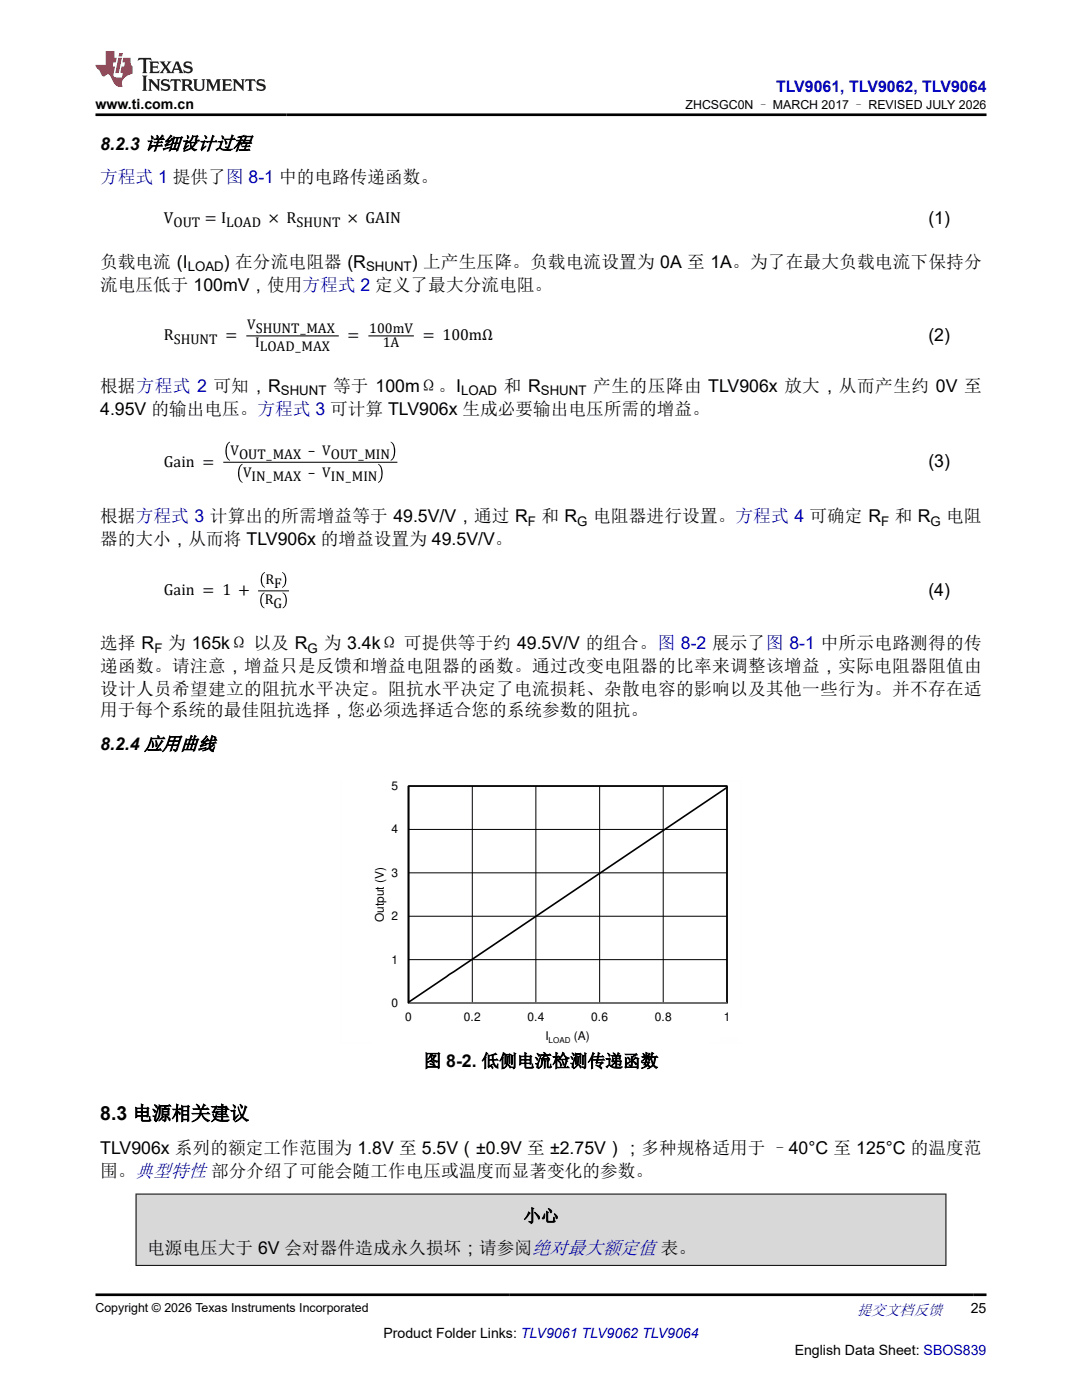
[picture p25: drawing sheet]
<svg xmlns="http://www.w3.org/2000/svg" width="216mm" height="279mm" viewBox="0 0 216 279" stroke-linecap="round" stroke-linejoin="round" font-family="sans-serif">
<defs><g id="words">
<text font-size="3.9" x="20" y="223.5">8.3 电源相关建议</text>
<g font-size="3.5">
<text x="20" y="29.8">8.2.3 详细设计过程</text>
<text x="185.2" y="44.6">(1)</text>
<text x="20" y="53.5">负载电流 (I</text>
<text x="44.7" y="53.5">) 在分流电阻器 (R</text>
<text x="82.2" y="53.5">) 上产生压降。负载电流设置为 0A 至 1A。为了在最大负载电流下保持分</text>
<text x="20" y="58.1">流电压低于 100mV，使用方程式 2 定义了最大分流电阻。</text>
<text x="185.2" y="68">(2)</text>
<text x="20" y="82.8">4.95V 的输出电压。方程式 3 可计算 TLV906x 生成必要输出电压所需的增益。</text>
<text x="20" y="78.2">根据方程式 2 可知，R</text>
<text x="66.5" y="78.2">等于 100mΩ。I</text>
<text x="100.5" y="78.2">和 R</text>
<text x="118.4" y="78.2">产生的压降由 TLV906x 放大，从而产生约 0V 至</text>
<text x="185.2" y="93.3">(3)</text>
<text x="20" y="104.2">根据方程式 3 计算出的所需增益等于 49.5V/V，通过 R</text>
<text x="108" y="104.2">和 R</text>
<text x="118.3" y="104.2">电阻器进行设置。方程式 4 可确定 R</text>
<text x="178.5" y="104.2">和 R</text>
<text x="188.8" y="104.2">电阻</text>
<text x="20" y="108.8">器的大小，从而将 TLV906x 的增益设置为 49.5V/V。</text>
<text x="185.2" y="118.9">(4)</text>
<text x="20" y="129.6">选择 R</text>
<text x="33.6" y="129.6">为 165kΩ 以及 R</text>
<text x="64.6" y="129.6">为 3.4kΩ 可提供等于约 49.5V/V 的组合。图 8-2 展示了图 8-1 中所示电路测得的传</text>
<text x="20" y="134.2">递函数。请注意，增益只是反馈和增益电阻器的函数。通过改变电阻器的比率来调整该增益，实际电阻器阻值由</text>
<text x="20" y="143">用于每个系统的最佳阻抗选择，您必须选择适合您的系统参数的阻抗。</text>
<text x="20" y="138.7">设计人员希望建立的阻抗水平决定。阻抗水平决定了电流损耗、杂散电容的影响以及其他一些行为。并不存在适</text>
<text x="20" y="149.7">8.2.4 应用曲线</text>
<text x="84.5" y="212.9">图 8-2. 低侧电流检测传递函数</text>
<text x="20" y="230.3">TLV906x 系列的额定工作范围为 1.8V 至 5.5V（±0.9V 至 ±2.75V）；多种规格适用于 –40°C 至 125°C 的温度范</text>
<text x="20" y="234.9">围。典型特性 部分介绍了可能会随工作电压或温度而显著变化的参数。</text>
<text x="104.4" y="243.9">小心</text>
<text x="29.3" y="250.2">电源电压大于 6V 会对器件造成永久损坏；请参阅绝对最大额定值 表。</text>
</g>
<text font-size="3.5" fill="#00f" x="20" y="36.5">方程式 1 提供了图 8-1 中的电路传递函数。</text>
<text font-size="3.2" fill="#00f" x="154.8" y="18.3">TLV9061, TLV9062, TLV9064</text>
<g font-size="3.2">
<text x="32.7" y="44.5">V</text>
<text x="32.7" y="67.9">R</text>
<text x="69.4" y="67.9">=</text>
<text x="84.4" y="67.9">= 100mΩ</text>
<text x="32.7" y="93.1">Gain =</text>
<text x="32.7" y="118.8">Gain = 1 +</text>
</g>
<text font-size="3" fill="#00f" x="171" y="262.4">提交文档反馈</text>
<g font-size="2.8">
<text x="19" y="21.7">www.ti.com.cn</text>
<text x="34.6" y="45.3">OUT = ILOAD × RSHUNT × GAIN</text>
<text x="49.3" y="65.6">V</text>
<text x="34.7" y="68.7">SHUNT =</text>
<text x="50.9" y="69.2">I</text>
<text x="51" y="66.4">SHUNT_MAX</text>
<text x="51.8" y="70">LOAD_MAX</text>
<text x="73.7" y="66.4">100mV</text>
<text x="76.4" y="69.2">1A</text>
<text x="46" y="90.8">V</text>
<text x="47.7" y="91.6">OUT_MAX</text>
<text x="48.5" y="95.2">V</text>
<text x="61.5" y="90.8">– V</text>
<text x="61.5" y="95.2">– V</text>
<text x="66" y="91.6">OUT_MIN</text>
<text x="50.2" y="96">IN_MAX</text>
<text x="66" y="96">IN_MIN</text>
<text x="52.9" y="116.5">R</text>
<text x="54.7" y="117.3">F</text>
<text x="52.8" y="120.6">R</text>
<text x="54.6" y="121.4">G</text>
<text x="193.7" y="262.1">25</text>
<text x="76.5" y="266.9">Product Folder Links: TLV9061 TLV9062 TLV9064</text>
<text x="158.6" y="270.3">English Data Sheet: SBOS839</text>
</g>
<g font-size="2.6">
<text x="37.4" y="54.2">LOAD</text>
<text x="73" y="54.2">SHUNT</text>
<text x="56.1" y="78.9">SHUNT</text>
<text x="92" y="78.9">LOAD</text>
<text x="107.9" y="78.9">SHUNT</text>
<text x="105.3" y="104.9">F</text>
<text x="115.2" y="104.9">G</text>
<text x="175.8" y="104.9">F</text>
<text x="185.7" y="104.9">G</text>
<text x="30.8" y="130.3">F</text>
<text x="61.4" y="130.3">G</text>
</g>
<g font-size="2.5">
<text x="136.8" y="21.8">ZHCSGC0N – MARCH 2017 – REVISED JULY 2026</text>
<text x="19" y="261.8">Copyright © 2026 Texas Instruments Incorporated</text>
</g>
<g font-size="2.4">
<text x="78.1" y="157.7">5</text>
<text x="78.1" y="166.3">4</text>
<text x="78.1" y="175">3</text>
<text x="76.6" y="184" transform="rotate(-90 76.6 184)">Output (V)</text>
<text x="78.1" y="183.6">2</text>
<text x="78.1" y="192.3">1</text>
<text x="78.1" y="200.9">0</text>
<text x="80.9" y="203.8">0</text>
<text x="92.6" y="203.8">0.2</text>
<text x="105.3" y="203.8">0.4</text>
<text x="118" y="203.8">0.6</text>
<text x="130.7" y="203.8">0.8</text>
<text x="144.4" y="203.8">1</text>
<text x="108.9" y="207.6">I</text>
<text x="114.5" y="207.6">(A)</text>
</g>
<text font-size="1.6" x="109.5" y="208.2">LOAD</text>
</g></defs>
<path d="M49.1 67h18.5M73.5 67h9.1M44.6 92.3h34.7M51.5 117.9h6.2" fill="none" stroke="#000" stroke-width=".21"/>
<path d="M45.6 88.3l.3-.2v.2a2.67 2.67 0 0 0 0 3.5v.1a2.47 2.47 0 0 1-.6-3.2zM48.1 92.7l.3-.1v.1a2.67 2.67 0 0 0 0 3.5v.2a2.47 2.47 0 0 1-.6-3.3zM75.5 92.6a2.47 2.47 0 0 1 .6 3.2l-.4 .4-.2 .2-.1-.2a2.67 2.67 0 0 0 0-3.5zM78 88.1a2.47 2.47 0 0 1 .6 3.3l-.3 .4-.3 .1-.1-.1a2.67 2.67 0 0 0 0-3.5zM52.4 118.4l.4-.2v.2a2.01 2.01 0 0 0 0 2.9v.1a2 2 0 0 1-.4-3zM52.5 114.4l.4-.2v.1a1.96 1.96 0 0 0 0 2.9v.1a1.95 1.95 0 0 1-.4-2.9zM56.3 114.2a1.89 1.89 0 0 1 0 3.1v-.1a1.96 1.96 0 0 0 0-2.9zM56.4 118.2a1.93 1.93 0 0 1 0 3.2v-.1a2.01 2.01 0 0 0 0-2.9z" fill="#000"/>
<path d="M81.5 156.9h63.6v43.3M94.2 156.9v43.3M106.9 156.9v43.3M119.7 156.9v43.3M132.3 156.9v43.3M81.5 174.2h63.6M81.5 165.5h63.6M81.5 191.5h63.6M81.5 182.9h63.6" fill="none" stroke="#000" stroke-width=".2"/>
<path d="M81.5 156.9h63.6v43.3h-63.6zM81.5 156.9v43.3M145.1 157.2l-63.6 42.8" fill="none" stroke="#000" stroke-width=".33"/>
<path d="M81.5 200.2h63.6" fill="none" stroke="#979797" stroke-width=".25"/>
<path d="M68 155.8v52.4M80.2 155.8h67.7M147.9 155.8v45.5M68 208.2h6.2M141.7 208.2h6.2" fill="none" stroke="#fefefe" stroke-width=".2" stroke-dasharray=".4 .1" stroke-linecap="butt"/>
<g fill="#d8d8d8">
<path d="M27.2 238.4h161.5v14.1h-161.5z" fill-rule="evenodd"/>
<path d="M29.3 246.8h157.3v4.6h-157.3z" fill-rule="evenodd"/>
</g>
<path d="M27.1 238.3h161.7M27.1 238.2v14.4M188.8 238.2v14.4M27.1 252.5h161.7" fill="none" stroke="#000" stroke-width=".2"/>
<path d="M27.7 11.6l-.2 .5 .5-.2h.6v.1v2.2l-.2 .4h1l-.2-.4v-2.2v-.1h.5l.5 .2-.1-.5zM29.8 12.3l.2 .4v1.5l-.2 .4h1.9l.1-.6a1.08 1.08 0 0 1-1.3 .2v-.7h.6l.4 .2v-.7l-.4 .2h-.6v-.5l.2-.2a1 1 0 0 1 1 .3l-.1-.5zM31.8 12.3l1 1.1-1 1.2h.9l-.2-.2 .4-.8 .5 .8-.2 .2h1.6l-.2-.2 .1-.5h1l.1 .5-.1 .2h.9l-.2-.3-.8-2h-.5l-1 2.2-.8-1.1 .9-1.1h-.8l.2 .2-.5 .6-.3-.6 .1-.2zM35.2 12.7l.4 1h-.8zM36.8 12.4a.65 .65 0 0 0-.2 .7 .65 .65 0 0 0 .6 .5l.7 .1 .1 .3a.79 .79 0 0 1-.7 .4 .79 .79 0 0 1-.7-.5l.1 .7 .2-.1a.93 .93 0 0 0 1.1 .1 .93 .93 0 0 0 .4-1 1.46 1.46 0 0 0-1.2-.6l-.1-.3a1.09 1.09 0 0 1 1.2 .2l-.2-.6-.1 .1-.6-.2zM28.4 15.1l.2 .4v2.2l-.2 .4h1l-.2-.4v-2.2l.2-.4zM29.6 15.8l.2 .4v1.5l-.2 .4h.8l-.3-.4v-1.3l1.7 1.8v-2l.2-.4h-.8l.2 .2 .1 1.1-1.2-1.3zM32.3 15.9a.65 .65 0 0 0-.2 .8 .65 .65 0 0 0 .7 .4l.6 .2 .1 .2a.79 .79 0 0 1-.7 .4 .79 .79 0 0 1-.7-.5l.1 .7 .2-.1a.93 .93 0 0 0 1.1 .1 .93 .93 0 0 0 .4-.9 1.46 1.46 0 0 0-1.2-.6l-.1-.4a1.09 1.09 0 0 1 1.2 .2l-.2-.6-.1 .1-.6-.1zM34.1 15.8l-.1 .6a.63 .63 0 0 1 .7-.3l.1 1.6-.3 .4h1l-.2-.4v-1.6a.66 .66 0 0 1 .8 .3l-.1-.6zM36.2 15.8l.2 .4v1.5l-.2 .4h.9l-.2-.2v-.7h.5l.1 .2a.79 .79 0 0 0 1.2 .6l-1-.9a.61 .61 0 0 0 .6-.6 .61 .61 0 0 0-.5-.7zM36.9 16.1h.2a.47 .47 0 0 1 .5 .1 .47 .47 0 0 1 .1 .5l-.2 .1-.6 .1zM38.5 15.8l.2 .2a2.27 2.27 0 0 0 .4 2 1.04 1.04 0 0 0 1.7-.7v-1.3l.2-.2h-.8l.2 .4v1.1a.6 .6 0 0 1-.6 .6 .6 .6 0 0 1-.6-.6v-1.1l.3-.4zM41.1 15.8l.2 .4v1.5l-.2 .4h.7l-.2-.4v-1.4l.9 1.9 .8-1.9v1.4l-.2 .4h1l-.3-.4v-1.5l.3-.4h-.8l-.7 1.5-.7-1.5zM44.3 15.8l.2 .4v1.5l-.2 .4h1.9l.1-.6a1.09 1.09 0 0 1-1.3 .2v-.7h.6l.4 .2v-.6l-.4 .2h-.6v-.6l.2-.1a1.01 1.01 0 0 1 1 .3l-.1-.6zM46.4 15.8l.3 .4v1.5l-.3 .4h.8l-.2-.4v-1.3l1.6 1.8v-2l.2-.4h-.7l.2 .2v1.1l-1.2-1.3zM49 15.8l-.1 .6a.63 .63 0 0 1 .8-.3v1.6l-.3 .4h1l-.2-.4v-1.6a.66 .66 0 0 1 .8 .3l-.1-.6zM51.4 15.9a.65 .65 0 0 0-.2 .8 .65 .65 0 0 0 .6 .4l.6 .2 .2 .2a.79 .79 0 0 1-.8 .4 .79 .79 0 0 1-.6-.5l.1 .7 .2-.1a.93 .93 0 0 0 1 .1 .93 .93 0 0 0 .5-.9 1.46 1.46 0 0 0-1.3-.6l-.1-.4a1.09 1.09 0 0 1 1.3 .2l-.2-.6-.2 .1-.5-.1z" fill="#231f20"/>
<path d="M21.1 10.2v2.8h-2.1l.1 .3 .9 1a.95 .95 0 0 0 .9 .9 .59 .59 0 0 1 .6-.4 .59 .59 0 0 1 .5 .4l.4 .7a1.59 1.59 0 0 0 2.1 1.4 1.61 1.61 0 0 1 1-2.3l1-.3-.1-1.5a1.59 1.59 0 0 1-.4-1.7h-1.4l-.2 .9h.5l-.1 .9h-.5l-.2 1v.2l.4 .1-.2 .9h-.6a.73 .73 0 0 1-1.1-.7l.3-1.5h-.5l.2-.9h.5l.2-.9h-.5v-1.3zM23.6 11.5l-.6 3.1h.7l.6-3.1zM23.8 10.6l-.1 .6h.7l.1-.6z" fill="#ed1c24"/>
<path d="M19 22.9h177.8M19 258.4h177.8" fill="none" stroke="#000" stroke-width=".53"/>
<use href="#words"/>
</svg>
